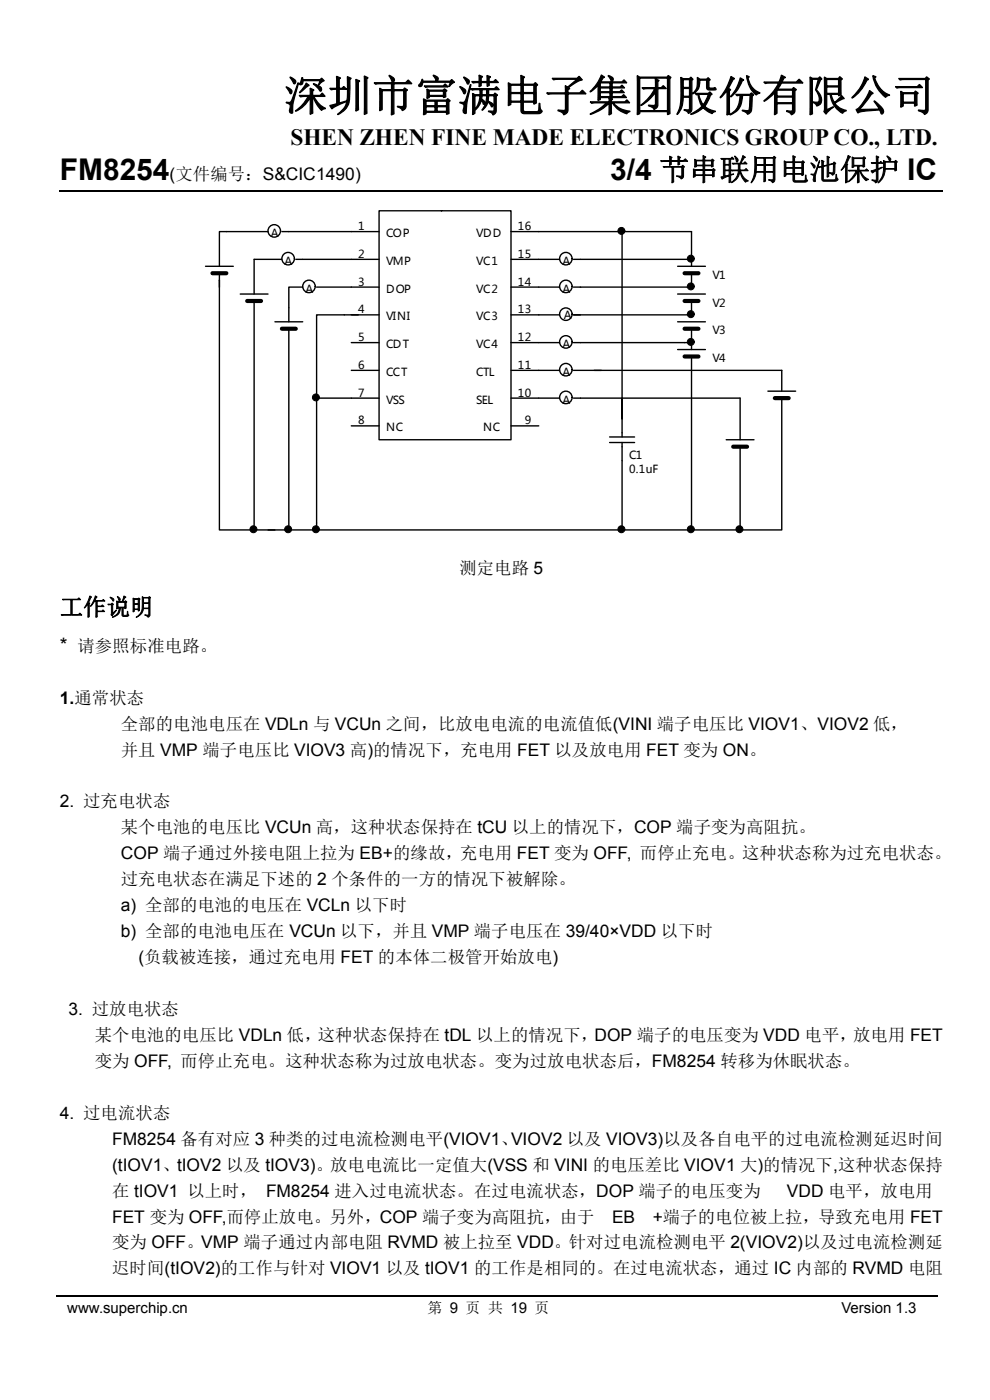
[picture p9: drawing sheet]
<svg xmlns="http://www.w3.org/2000/svg" width="210mm" height="297mm" viewBox="0 0 210 297" stroke-linecap="round" stroke-linejoin="round" font-family="sans-serif">
<defs><g id="words">
<text font-size="9.2" x="60.3" y="23.5">深圳市富满电子集团股份有限公司</text>
<g font-size="6.4">
<text x="12.7" y="38.2">FM8254</text>
<text x="129.5" y="38.2">3/4 节串联用电池保护 IC</text>
</g>
<g font-size="5">
<text x="61.6" y="30.7">SHEN ZHEN FINE MADE ELECTRONICS GROUP CO., LTD.</text>
<text x="12.7" y="130.5">工作说明</text>
</g>
<text font-size="4.2" x="12.7" y="138.4">*</text>
<g font-size="3.7">
<text x="36" y="38.2">(文件编号：S&amp;CIC1490)</text>
<text x="97.5" y="121.8">测定电路 5</text>
<text x="16.5" y="138.4">请参照标准电路。</text>
<text x="12.7" y="149.3">1.通常状态</text>
<text x="25.7" y="154.8">全部的电池电压在 VDLn 与 VCUn 之间，比放电电流的电流值低(VINI 端子电压比 VIOV1、VIOV2 低，</text>
<text x="25.7" y="160.3">并且 VMP 端子电压比 VIOV3 高)的情况下，充电用 FET 以及放电用 FET 变为 ON。</text>
<text x="12.7" y="171.3">2. 过充电状态</text>
<text x="25.7" y="176.8">某个电池的电压比 VCUn 高，这种状态保持在 tCU 以上的情况下，COP 端子变为高阻抗。</text>
<text x="25.7" y="182.3">COP 端子通过外接电阻上拉为 EB+的缘故，充电用 FET 变为 OFF, 而停止充电。这种状态称为过充电状态。</text>
<text x="25.7" y="187.8">过充电状态在满足下述的 2 个条件的一方的情况下被解除。</text>
<text x="25.7" y="193.3">a) 全部的电池的电压在 VCLn 以下时</text>
<text x="25.7" y="198.8">b) 全部的电池电压在 VCUn 以下，并且 VMP 端子电压在 39/40×VDD 以下时</text>
<text x="29.4" y="204.3">(负载被连接，通过充电用 FET 的本体二极管开始放电)</text>
<text x="14.6" y="215.3">3. 过放电状态</text>
<text x="20.1" y="220.8">某个电池的电压比 VDLn 低，这种状态保持在 tDL 以上的情况下，DOP 端子的电压变为 VDD 电平，放电用 FET</text>
<text x="20.1" y="226.3">变为 OFF, 而停止充电。这种状态称为过放电状态。变为过放电状态后，FM8254 转移为休眠状态。</text>
<text x="12.7" y="237.3">4. 过电流状态</text>
<text x="23.8" y="242.8">FM8254 备有对应 3 种类的过电流检测电平(VIOV1、VIOV2 以及 VIOV3)以及各自电平的过电流检测延迟时间</text>
<text x="23.8" y="248.3">(tIOV1、tIOV2 以及 tIOV3)。放电电流比一定值大(VSS 和 VINI 的电压差比 VIOV1 大)的情况下,这种状态保持</text>
<text x="23.8" y="253.8">在 tIOV1 以上时， FM8254 进入过电流状态。在过电流状态，DOP 端子的电压变为</text>
<text x="166.9" y="253.8">VDD 电平，放电用</text>
<text x="23.8" y="259.4">FET 变为 OFF,而停止放电。另外，COP 端子变为高阻抗，由于</text>
<text x="129.8" y="259.4">EB</text>
<text x="138.5" y="259.4">+端子的电位被上拉，导致充电用 FET</text>
<text x="23.8" y="264.9">变为 OFF。VMP 端子通过内部电阻 RVMD 被上拉至 VDD。针对过电流检测电平 2(VIOV2)以及过电流检测延</text>
<text x="23.8" y="270.4">迟时间(tIOV2)的工作与针对 VIOV1 以及 tIOV1 的工作是相同的。在过电流状态，通过 IC 内部的 RVMD 电阻</text>
</g>
<g font-size="3.2">
<text x="14.3" y="278.6">www.superchip.cn</text>
<text x="90.7" y="278.6">第 9 页 共 19 页</text>
<text x="178.5" y="278.6">Version 1.3</text>
</g>
<g font-size="2.4">
<text x="57.4" y="50.3">A</text>
<text x="76" y="48.8">1</text>
<text x="81.9" y="50.3">COP</text>
<text x="101" y="50.3">VDD</text>
<text x="109.9" y="48.8">16</text>
<text x="60.4" y="56.2">A</text>
<text x="76" y="54.7">2</text>
<text x="81.9" y="56.2">VMP</text>
<text x="101" y="56.2">VC1</text>
<text x="109.9" y="54.7">15</text>
<text x="119.3" y="56.2">A</text>
<text x="151.1" y="59.1">V1</text>
<text x="64.8" y="62.1">A</text>
<text x="76" y="60.6">3</text>
<text x="81.9" y="62.1">DOP</text>
<text x="101" y="62.1">VC2</text>
<text x="109.9" y="60.6">14</text>
<text x="119.3" y="62.1">A</text>
<text x="151.1" y="65">V2</text>
<text x="76" y="66.5">4</text>
<text x="81.9" y="68">VINI</text>
<text x="101" y="68">VC3</text>
<text x="109.9" y="66.5">13</text>
<text x="119.6" y="67.7">A</text>
<text x="151.1" y="70.9">V3</text>
<text x="76" y="72.4">5</text>
<text x="81.9" y="73.9">CDT</text>
<text x="101" y="73.9">VC4</text>
<text x="109.9" y="72.4">12</text>
<text x="119.3" y="73.9">A</text>
<text x="151.1" y="76.8">V4</text>
<text x="76" y="78.3">6</text>
<text x="81.9" y="79.7">CCT</text>
<text x="101" y="79.7">CTL</text>
<text x="109.9" y="78.3">11</text>
<text x="119.3" y="79.7">A</text>
<text x="76" y="84.2">7</text>
<text x="81.9" y="85.6">VSS</text>
<text x="101" y="85.6">SEL</text>
<text x="109.9" y="84.2">10</text>
<text x="119.3" y="85.6">A</text>
<text x="76" y="90.1">8</text>
<text x="81.9" y="91.5">NC</text>
<text x="102.5" y="91.5">NC</text>
<text x="111.3" y="90.1">9</text>
<text x="133.4" y="97.4">C1</text>
<text x="133.4" y="100.4">0.1uF</text>
<text x="53.2" y="200.4">3</text>
<text x="126.8" y="200.4">4</text>
</g>
</g></defs>
<path d="M12.7 40.5h187.3" fill="none" stroke="#000" stroke-width=".25"/>
<path d="M12 274.9h187" fill="none" stroke="#000" stroke-width=".35"/>
<path d="M42 41.9h128.7v74.6h-128.7z" fill-rule="evenodd" fill="#fff"/>
<g fill="none" stroke="#000" stroke-width=".29">
<path d="M43.6 56.5h5.9M46.5 59.4v53h7.4M46.5 58v2.9M56.9 49.1h-10.4v7.4M59.8 49.1h20.6M59.8 55h-5.9v7.4M62.7 55h17.7M80.4 44.7h28v48.6h-28zM108.4 49.1h38.3v7.4M108.4 55h10.3M121.7 55h25M132 49.1v35.4"/>
<path d="M143.7 56.5h5.9M146.7 58v2.9h-25M51 62.4h5.9M53.9 63.9v48.5h4.4M58.3 68.3h5.9M61.3 69.7v42.7M64.2 60.9h-2.9v7.4M67.2 60.9h13.2M74.5 72.7h5.9M74.5 78.6h5.9M80.4 66.8h-13.2v45.6M108.4 60.9h10.3"/>
<path d="M108.4 66.8h10.3M108.4 72.7h10.3M108.4 78.6h10.3M121.7 72.7h25v1.5M121.7 78.6h44.1v4.4M143.7 62.4h5.9M143.7 68.3h5.9M143.7 74.2h5.9M146.7 63.9v2.9h-25M146.7 69.7v3M146.7 75.6v36.8M67.2 84.5h13.2"/>
<path d="M74.5 90.3h5.9M108.4 84.5h10.3M108.4 90.3h5.9M121.7 84.5h35.3v8.8M129.3 93.9h5.3M129.3 92.7h5.3M132 93.9v18.5h-75.1M132 84.5v4.4v-4.4M132 88.9v3.8M154.1 93.3h5.8M157 94.8v17.6M162.9 83h5.9"/>
<path d="M165.8 84.5v27.9h-19.1M132 112.4h14.7"/>
<circle cx="58.2" cy="49" r="1.33"/>
<circle cx="61.1" cy="54.9" r="1.33"/>
<circle cx="120" cy="54.9" r="1.33"/>
<circle cx="65.5" cy="60.8" r="1.33"/>
<circle cx="120" cy="60.8" r="1.33"/>
<circle cx="120" cy="72.5" r="1.33"/>
<circle cx="120" cy="78.4" r="1.33"/>
<circle cx="120" cy="66.6" r="1.33"/>
<circle cx="120" cy="84.3" r="1.33"/>
</g>
<g fill="#000" stroke="#000" stroke-width=".21">
<circle cx="131.8" cy="49" r=".74"/>
<circle cx="146.5" cy="54.9" r=".74"/>
<circle cx="146.5" cy="60.8" r=".74"/>
<circle cx="146.5" cy="66.6" r=".74"/>
<circle cx="146.5" cy="72.5" r=".74"/>
<circle cx="67" cy="84.3" r=".74"/>
<circle cx="53.8" cy="112.3" r=".74"/>
<circle cx="61.1" cy="112.3" r=".74"/>
<circle cx="67" cy="112.3" r=".74"/>
<circle cx="131.8" cy="112.3" r=".74"/>
<circle cx="146.5" cy="112.3" r=".74"/>
<circle cx="156.9" cy="112.3" r=".74"/>
</g>
<path d="M45.1 58h2.9M145.2 58h3M52.4 63.9h3M59.8 69.7h2.9M145.2 63.9h3M145.2 69.7h3M145.2 75.6h3M155.5 94.8h3M164.4 84.5h2.9" fill="none" stroke="#000" stroke-width=".88"/>
<use href="#words"/>
</svg>
